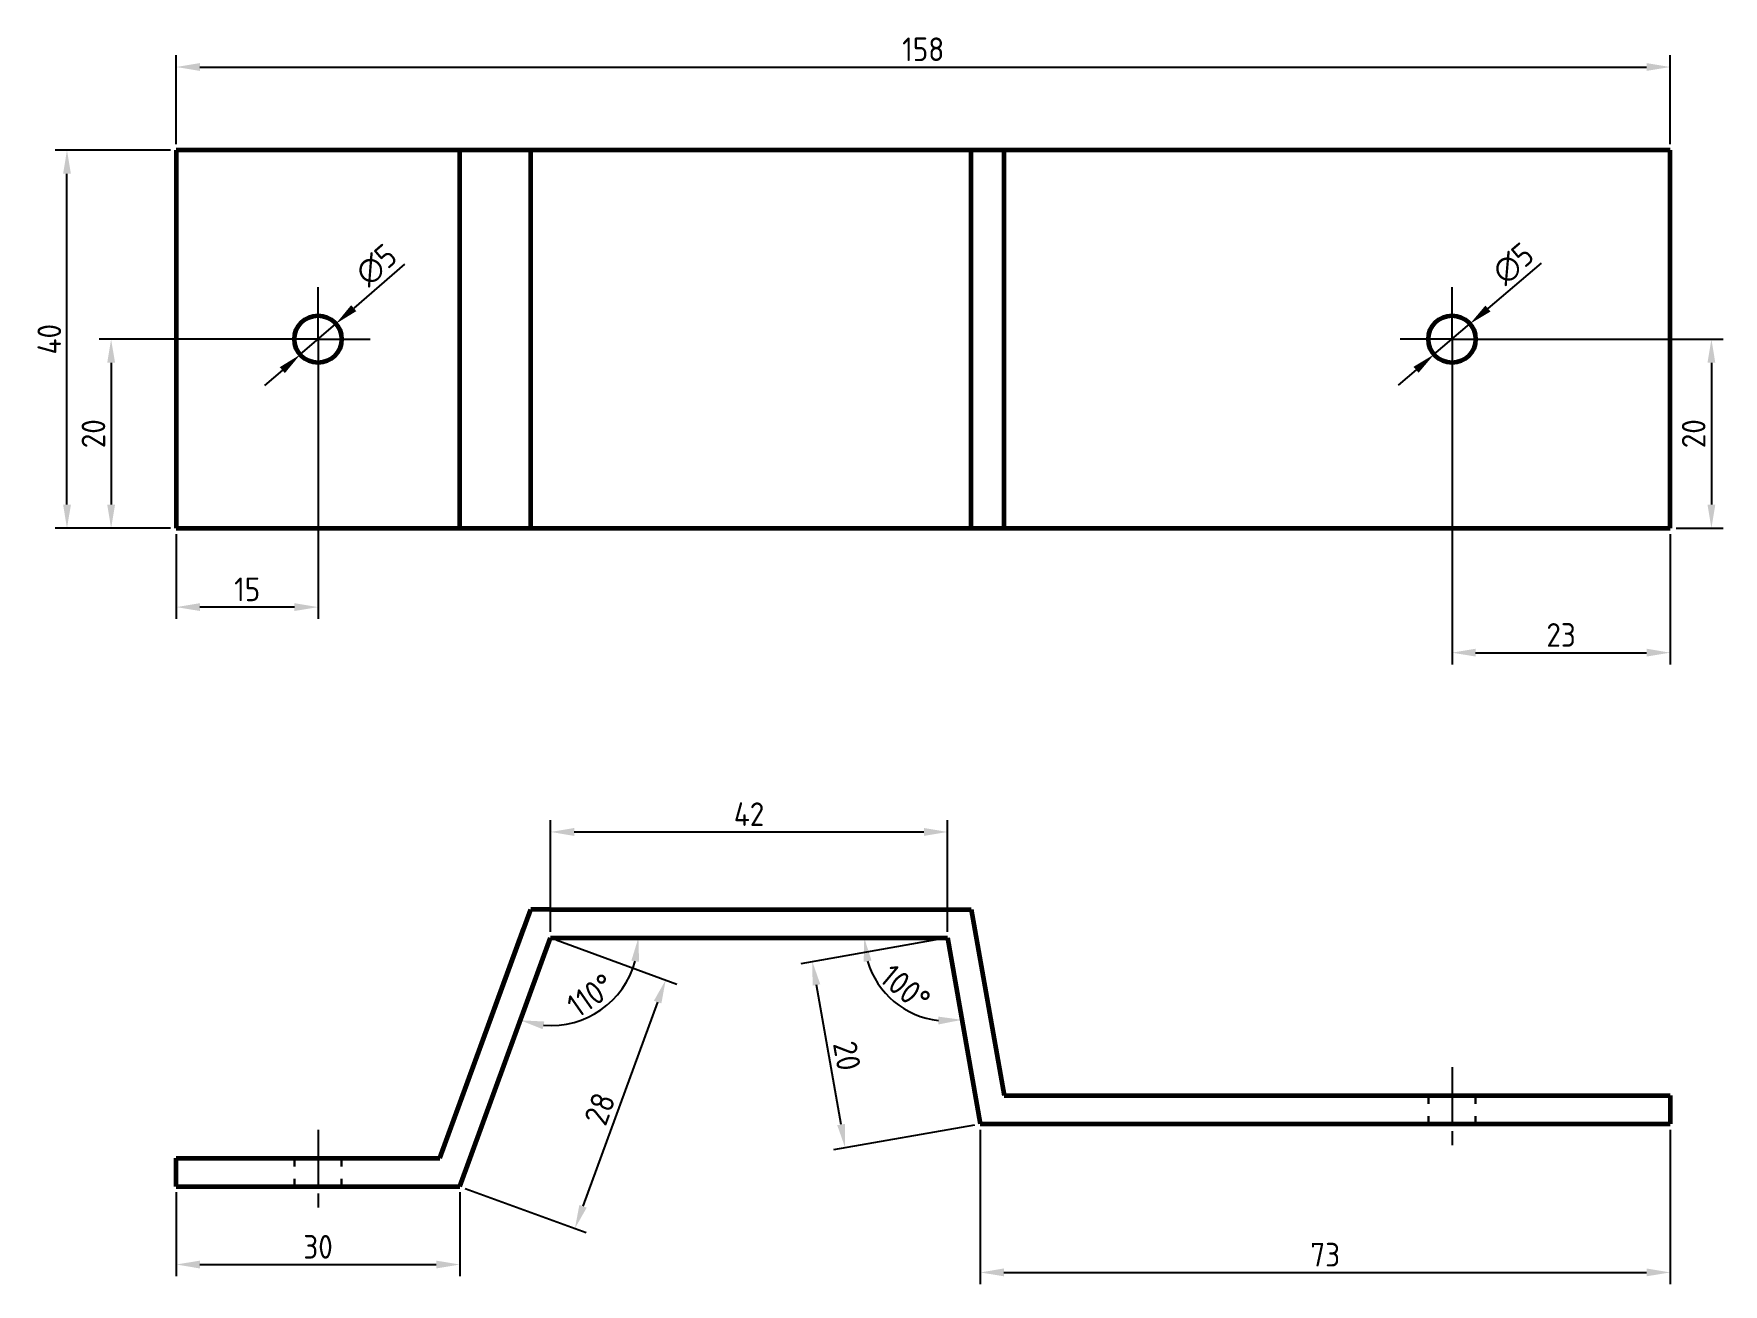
# Model space of a CAD drawing. Header units: millimetres. Extents: x 36 to 215, y 140 to 273.
import ezdxf

# ---------------------------------------------------------------- set-up
doc = ezdxf.new("R2010")
doc.units = ezdxf.units.MM
for name, pattern in [('AM_ISO08W050', [18, 12, -1.5, 3, -1.5]), ('AM_ISO08W050x2', [9, 6, -0.75, 1.5, -0.75]), ('HIDDEN2', [4.7625, 3.175, -1.5875])]:
    doc.linetypes.add(name, pattern=pattern)
doc.layers.get('0').update_dxf_attribs({"lineweight": 60})
for name, color, linetype, lineweight in [('AM_7', 4, 'AM_ISO08W050', 25), ('Annotations', 50, 'Continuous', 30), ('Hidden Line', 7, 'HIDDEN2', 30)]:
    doc.layers.add(name, color=color, linetype=linetype, lineweight=lineweight)
doc.styles.get("Standard").update_dxf_attribs({"font": 'ISOCP.SHX'})
doc.dimstyles.new('Annotative', dxfattribs={"dimscale": 0, "dimtxt": 2.5, "dimasz": 2.5, "dimexe": 1.25, "dimexo": 0.625, "dimtad": 1, "dimtxsty": 'Standard', "dimcen": 2.5, "dimadec": 0, "dimazin": 0, "dimtfac": 1, "dimtmove": 0, "dimatfit": 3, "dimfxl": 1, "dimarcsym": 0})

# ---------------------------------------------------------------- blocks, each defined once
blk = doc.blocks.new('*D3')
at = {"layer": 'Annotations', "color": 0, "lineweight": -2, "transparency": 16777216}
for p, q in [((50.77, 260.39), (38.58, 260.39)), ((39.83, 222.89), (39.83, 257.89)), ((50.77, 220.39), (38.58, 220.39))]:
    blk.add_line(p, q, dxfattribs=at)
at = {"layer": 'Annotations', "color": 0, "transparency": 16777216}
for points in [[(39.42, 257.89), (40.25, 257.89), (39.83, 260.39)], [(39.42, 222.89), (40.25, 222.89), (39.83, 220.39)]]:
    blk.add_solid(points, dxfattribs=at)
at = {"layer": 'Defpoints', "color": 0, "transparency": 16777216}
for p in [(39.83, 260.39), (51.4, 260.39), (51.4, 220.39)]:
    blk.add_point(p, dxfattribs=at)
at = {"layer": 'Annotations', "color": 0, "transparency": 16777216, "insert": (37.96, 240.39), "char_height": 2.5, "attachment_point": 5, "rotation": 90}
blk.add_mtext('40', dxfattribs=at)
blk = doc.blocks.new('*D4')
at = {"layer": 'Annotations', "color": 0, "lineweight": -2, "transparency": 16777216}
for p, q in [((51.4, 261.02), (51.4, 270.44)), ((209.48, 261.02), (209.48, 270.44)), ((53.9, 269.19), (206.98, 269.19))]:
    blk.add_line(p, q, dxfattribs=at)
at = {"layer": 'Annotations', "color": 0, "transparency": 16777216}
for points in [[(53.9, 269.61), (53.9, 268.78), (51.4, 269.19)], [(206.98, 269.61), (206.98, 268.78), (209.48, 269.19)]]:
    blk.add_solid(points, dxfattribs=at)
at = {"layer": 'Defpoints', "color": 0, "transparency": 16777216}
for p in [(209.48, 269.19), (51.4, 260.39), (209.48, 260.39)]:
    blk.add_point(p, dxfattribs=at)
at = {"layer": 'Annotations', "color": 0, "transparency": 16777216, "insert": (130.44, 271.07), "char_height": 2.5, "attachment_point": 5}
blk.add_mtext('158', dxfattribs=at)
blk = doc.blocks.new('*D5')
at = {"layer": 'Annotations', "color": 0, "lineweight": -2, "transparency": 16777216}
for p, q in [((51.4, 150.12), (51.4, 141.23)), ((81.4, 150.12), (81.4, 141.23)), ((53.9, 142.48), (78.9, 142.48))]:
    blk.add_line(p, q, dxfattribs=at)
at = {"layer": 'Annotations', "color": 0, "transparency": 16777216}
for points in [[(53.9, 142.89), (53.9, 142.06), (51.4, 142.48)], [(78.9, 142.89), (78.9, 142.06), (81.4, 142.48)]]:
    blk.add_solid(points, dxfattribs=at)
at = {"layer": 'Defpoints', "color": 0, "transparency": 16777216}
for p in [(51.4, 150.75), (81.4, 150.75), (81.4, 142.48)]:
    blk.add_point(p, dxfattribs=at)
at = {"layer": 'Annotations', "color": 0, "transparency": 16777216, "insert": (66.4, 144.35), "char_height": 2.5, "attachment_point": 5}
blk.add_mtext('30', dxfattribs=at)
blk = doc.blocks.new('*D6')
at = {"layer": 'Annotations', "color": 0, "lineweight": -2, "transparency": 16777216}
for p, q in [((136.48, 156.72), (136.48, 140.39)), ((209.48, 156.72), (209.48, 140.39)), ((138.98, 141.64), (206.98, 141.64))]:
    blk.add_line(p, q, dxfattribs=at)
at = {"layer": 'Annotations', "color": 0, "transparency": 16777216}
for points in [[(138.98, 142.06), (138.98, 141.23), (136.48, 141.64)], [(206.98, 142.06), (206.98, 141.23), (209.48, 141.64)]]:
    blk.add_solid(points, dxfattribs=at)
at = {"layer": 'Defpoints', "color": 0, "transparency": 16777216}
for p in [(136.48, 157.35), (209.48, 157.35), (209.48, 141.64)]:
    blk.add_point(p, dxfattribs=at)
at = {"layer": 'Annotations', "color": 0, "transparency": 16777216, "insert": (172.98, 143.52), "char_height": 2.5, "attachment_point": 5}
blk.add_mtext('73', dxfattribs=at)
blk = doc.blocks.new('*D7')
at = {"layer": 'Annotations', "color": 0, "lineweight": -2, "transparency": 16777216}
for p, q in [((132.39, 176.94), (117.48, 174.31)), ((121.75, 157.29), (119.14, 172.06)), ((135.87, 157.24), (120.95, 154.61))]:
    blk.add_line(p, q, dxfattribs=at)
at = {"layer": 'Annotations', "color": 0, "transparency": 16777216}
for points in [[(119.55, 172.13), (118.73, 171.99), (118.71, 174.52)], [(122.16, 157.36), (121.34, 157.22), (122.18, 154.83)]]:
    blk.add_solid(points, dxfattribs=at)
at = {"layer": 'Defpoints', "color": 0, "transparency": 16777216}
for p in [(133.01, 177.05), (118.71, 174.52), (136.48, 157.35)]:
    blk.add_point(p, dxfattribs=at)
at = {"layer": 'Annotations', "color": 0, "transparency": 16777216, "insert": (122.37, 164.56), "char_height": 2.5, "attachment_point": 5, "rotation": 280}
blk.add_mtext('20', dxfattribs=at)
blk = doc.blocks.new('*D8')
at = {"layer": 'Annotations', "color": 0, "lineweight": -2, "transparency": 16777216}
for p, q in [((91.6, 176.83), (104.37, 172.16)), ((94.44, 148.64), (102.34, 170.24)), ((81.98, 150.53), (94.76, 145.86))]:
    blk.add_line(p, q, dxfattribs=at)
at = {"layer": 'Annotations', "color": 0, "transparency": 16777216}
for points in [[(101.94, 170.39), (102.73, 170.1), (103.19, 172.59)], [(94.05, 148.78), (94.83, 148.5), (93.58, 146.29)]]:
    blk.add_solid(points, dxfattribs=at)
at = {"layer": 'Defpoints', "color": 0, "transparency": 16777216}
for p in [(91.01, 177.05), (103.19, 172.59), (81.4, 150.75)]:
    blk.add_point(p, dxfattribs=at)
at = {"layer": 'Annotations', "color": 0, "transparency": 16777216, "insert": (96.21, 158.95), "char_height": 2.5, "attachment_point": 5, "rotation": 69.9213}
blk.add_mtext('28', dxfattribs=at)
blk = doc.blocks.new('*D9')
at = {"layer": 'Annotations', "color": 0, "lineweight": -2, "transparency": 16777216}
for p, q in [((91.01, 177.67), (91.01, 189.5)), ((93.51, 188.25), (130.51, 188.25)), ((133.01, 177.67), (133.01, 189.5))]:
    blk.add_line(p, q, dxfattribs=at)
at = {"layer": 'Annotations', "color": 0, "transparency": 16777216}
for points in [[(93.51, 188.67), (93.51, 187.83), (91.01, 188.25)], [(130.51, 188.67), (130.51, 187.83), (133.01, 188.25)]]:
    blk.add_solid(points, dxfattribs=at)
at = {"layer": 'Defpoints', "color": 0, "transparency": 16777216}
for p in [(133.01, 188.25), (91.01, 177.05), (133.01, 177.05)]:
    blk.add_point(p, dxfattribs=at)
at = {"layer": 'Annotations', "color": 0, "transparency": 16777216, "insert": (112.01, 190.13), "char_height": 2.5, "attachment_point": 5}
blk.add_mtext('42', dxfattribs=at)
blk = doc.blocks.new('*D10')
at = {"layer": 'Annotations', "color": 0, "lineweight": -2, "transparency": 16777216}
blk.add_arc((91.01, 177.05), 9.29, 265.3895, 344.5318, dxfattribs=at)
at = {"layer": 'Annotations', "color": 0, "transparency": 16777216}
for points in [[(99.55, 174.62), (100.37, 174.51), (100.3, 177.05)], [(90.17, 167.38), (90.35, 168.19), (87.82, 168.32)]]:
    blk.add_solid(points, dxfattribs=at)
at = {"layer": 'Defpoints', "color": 0, "transparency": 16777216}
for p in [(91.01, 177.05), (91.01, 177.05), (133.01, 177.05), (93.67, 168.15), (81.4, 150.75)]:
    blk.add_point(p, dxfattribs=at)
at = {"layer": 'Annotations', "color": 0, "transparency": 16777216, "insert": (95.26, 170.97), "char_height": 2.5, "attachment_point": 5, "rotation": 34.9606}
blk.add_mtext('110°', dxfattribs=at)
blk = doc.blocks.new('*D11')
at = {"layer": 'Annotations', "color": 0, "lineweight": -2, "transparency": 16777216}
blk.add_arc((133.01, 177.05), 8.81, 196.3181, 263.6819, dxfattribs=at)
at = {"layer": 'Annotations', "color": 0, "transparency": 16777216}
for points in [[(124.14, 174.51), (124.97, 174.63), (124.2, 177.05)], [(132.03, 168.71), (132.05, 167.88), (134.54, 168.37)]]:
    blk.add_solid(points, dxfattribs=at)
at = {"layer": 'Defpoints', "color": 0, "transparency": 16777216}
for p in [(91.01, 177.05), (133.01, 177.05), (133.01, 177.05), (125.65, 172.21), (136.48, 157.35)]:
    blk.add_point(p, dxfattribs=at)
at = {"layer": 'Annotations', "color": 0, "transparency": 16777216, "insert": (128.55, 171.73), "char_height": 2.5, "attachment_point": 5, "rotation": 320}
blk.add_mtext('100°', dxfattribs=at)
blk = doc.blocks.new('*D12')
at = {"layer": 'Annotations', "color": 0, "lineweight": -2, "transparency": 16777216}
for p, q in [((75.54, 248.33), (70.17, 243.67)), ((64.51, 238.76), (68.29, 242.03)), ((62.62, 237.12), (60.73, 235.48))]:
    blk.add_line(p, q, dxfattribs=at)
at = {"layer": 'Annotations', "color": 0, "transparency": 16777216}
for points in [[(69.9, 243.99), (70.45, 243.36), (68.29, 242.03)], [(62.35, 237.43), (62.89, 236.8), (64.51, 238.76)]]:
    blk.add_solid(points, dxfattribs=at)
at = {"layer": 'Defpoints', "color": 0, "transparency": 16777216}
for p in [(68.29, 242.03), (64.51, 238.76)]:
    blk.add_point(p, dxfattribs=at)
at = {"layer": 'Annotations', "color": 0, "transparency": 16777216, "insert": (72.57, 248.24), "char_height": 2.5, "attachment_point": 5, "rotation": 40.9497}
blk.add_mtext('∅5', dxfattribs=at)
blk = doc.blocks.new('*D13')
at = {"layer": 'Annotations', "color": 0, "lineweight": -2, "transparency": 16777216}
for p, q in [((195.84, 248.44), (190.2, 243.64)), ((184.49, 238.77), (188.3, 242.02)), ((182.59, 237.15), (180.69, 235.53))]:
    blk.add_line(p, q, dxfattribs=at)
at = {"layer": 'Annotations', "color": 0, "transparency": 16777216}
for points in [[(189.93, 243.95), (190.47, 243.32), (188.3, 242.02)], [(182.32, 237.47), (182.86, 236.84), (184.49, 238.77)]]:
    blk.add_solid(points, dxfattribs=at)
at = {"layer": 'Defpoints', "color": 0, "transparency": 16777216}
for p in [(188.3, 242.02), (184.49, 238.77)]:
    blk.add_point(p, dxfattribs=at)
at = {"layer": 'Annotations', "color": 0, "transparency": 16777216, "insert": (192.88, 248.38), "char_height": 2.5, "attachment_point": 5, "rotation": 40.4326}
blk.add_mtext('∅5', dxfattribs=at)
blk = doc.blocks.new('*D15')
at = {"layer": 'Annotations', "color": 0, "lineweight": -2, "transparency": 16777216}
for p, q in [((65.77, 240.39), (43.25, 240.39)), ((44.5, 237.89), (44.5, 222.89)), ((50.77, 220.39), (43.25, 220.39))]:
    blk.add_line(p, q, dxfattribs=at)
at = {"layer": 'Annotations', "color": 0, "transparency": 16777216}
for points in [[(44.09, 237.89), (44.92, 237.89), (44.5, 240.39)], [(44.09, 222.89), (44.92, 222.89), (44.5, 220.39)]]:
    blk.add_solid(points, dxfattribs=at)
at = {"layer": 'Defpoints', "color": 0, "transparency": 16777216}
for p in [(66.4, 240.39), (44.5, 220.39), (51.4, 220.39)]:
    blk.add_point(p, dxfattribs=at)
at = {"layer": 'Annotations', "color": 0, "transparency": 16777216, "insert": (42.63, 230.39), "char_height": 2.5, "attachment_point": 5, "rotation": 90}
blk.add_mtext('20', dxfattribs=at)
blk = doc.blocks.new('*D16')
at = {"layer": 'Annotations', "color": 0, "lineweight": -2, "transparency": 16777216}
for p, q in [((66.4, 239.77), (66.4, 210.79)), ((51.4, 219.77), (51.4, 210.79)), ((63.9, 212.04), (53.9, 212.04))]:
    blk.add_line(p, q, dxfattribs=at)
at = {"layer": 'Annotations', "color": 0, "transparency": 16777216}
for points in [[(53.9, 212.46), (53.9, 211.63), (51.4, 212.04)], [(63.9, 212.46), (63.9, 211.63), (66.4, 212.04)]]:
    blk.add_solid(points, dxfattribs=at)
at = {"layer": 'Defpoints', "color": 0, "transparency": 16777216}
for p in [(66.4, 240.39), (51.4, 220.39), (51.4, 212.04)]:
    blk.add_point(p, dxfattribs=at)
at = {"layer": 'Annotations', "color": 0, "transparency": 16777216, "insert": (58.9, 213.92), "char_height": 2.5, "attachment_point": 5}
blk.add_mtext('15', dxfattribs=at)
blk = doc.blocks.new('*D17')
at = {"layer": 'Annotations', "color": 0, "lineweight": -2, "transparency": 16777216}
for p, q in [((186.4, 239.77), (186.4, 205.97)), ((209.48, 219.77), (209.48, 205.97)), ((188.9, 207.22), (206.98, 207.22))]:
    blk.add_line(p, q, dxfattribs=at)
at = {"layer": 'Annotations', "color": 0, "transparency": 16777216}
for points in [[(188.9, 207.64), (188.9, 206.81), (186.4, 207.22)], [(206.98, 207.64), (206.98, 206.81), (209.48, 207.22)]]:
    blk.add_solid(points, dxfattribs=at)
at = {"layer": 'Defpoints', "color": 0, "transparency": 16777216}
for p in [(186.4, 240.39), (209.48, 220.39), (209.48, 207.22)]:
    blk.add_point(p, dxfattribs=at)
at = {"layer": 'Annotations', "color": 0, "transparency": 16777216, "insert": (197.94, 209.1), "char_height": 2.5, "attachment_point": 5}
blk.add_mtext('23', dxfattribs=at)
blk = doc.blocks.new('*D18')
at = {"layer": 'Annotations', "color": 0, "lineweight": -2, "transparency": 16777216}
for p, q in [((187.02, 240.39), (215.1, 240.39)), ((213.85, 237.89), (213.85, 222.89)), ((210.11, 220.39), (215.1, 220.39))]:
    blk.add_line(p, q, dxfattribs=at)
at = {"layer": 'Annotations', "color": 0, "transparency": 16777216}
for points in [[(213.43, 237.89), (214.26, 237.89), (213.85, 240.39)], [(213.43, 222.89), (214.26, 222.89), (213.85, 220.39)]]:
    blk.add_solid(points, dxfattribs=at)
at = {"layer": 'Defpoints', "color": 0, "transparency": 16777216}
for p in [(186.4, 240.39), (209.48, 220.39), (213.85, 220.39)]:
    blk.add_point(p, dxfattribs=at)
at = {"layer": 'Annotations', "color": 0, "transparency": 16777216, "insert": (211.97, 230.39), "char_height": 2.5, "attachment_point": 5, "rotation": 90}
blk.add_mtext('20', dxfattribs=at)

msp = doc.modelspace()

# ---------------------------------------------------------------- linework, layer by layer
for p, q in [((209.483, 260.395), (51.397, 260.395)), ((51.397, 260.395), (51.397, 220.395)), ((81.397, 220.395), (81.397, 260.395)), ((88.912, 220.395), (88.912, 260.395)), ((135.527, 220.395), (135.527, 260.395)), ((139, 220.395), (139, 260.395)), ((209.483, 220.395), (209.483, 260.395)), ((51.397, 220.395), (209.483, 220.395)), ((79.3, 153.747), (88.912, 180.046)), ((91.01, 180.046), (88.912, 180.046)), ((91.01, 180.046), (135.527, 180.046)), ((135.527, 180.046), (139, 160.35)), ((79.3, 153.747), (88.192, 178.076)), ((81.397, 150.747), (91.01, 177.046)), ((91.01, 177.046), (133.01, 177.046)), ((133.01, 177.046), (136.483, 157.35)), ((139, 160.35), (209.483, 160.35)), ((209.483, 160.35), (209.483, 157.35)), ((136.483, 157.35), (209.483, 157.35)), ((51.397, 153.747), (79.3, 153.747)), ((51.397, 150.747), (51.397, 153.747)), ((51.397, 150.747), (81.397, 150.747))]:
    msp.add_line(p, q)
for centre in [(66.397, 240.395), (186.397, 240.395)]:
    msp.add_circle(centre, 2.5)
at = {"layer": 'AM_7', "linetype": 'AM_ISO08W050x2'}
for p, q in [((66.397, 240.395), (66.397, 245.895)), ((186.397, 240.395), (186.397, 245.895)), ((66.397, 240.395), (60.897, 240.395)), ((66.397, 240.395), (71.897, 240.395)), ((66.397, 240.395), (66.397, 234.895)), ((186.397, 240.395), (180.897, 240.395)), ((186.397, 240.395), (191.897, 240.395)), ((186.397, 240.395), (186.397, 234.895)), ((186.397, 163.35), (186.397, 154.35)), ((66.397, 156.747), (66.397, 147.747))]:
    msp.add_line(p, q, dxfattribs=at)
at = {"layer": 'Hidden Line'}
for p, q in [((183.897, 160.35), (183.897, 159.465)), ((188.897, 160.35), (188.897, 159.465)), ((183.897, 157.35), (183.897, 158.164)), ((188.897, 157.35), (188.897, 158.164)), ((63.897, 153.747), (63.897, 152.863)), ((68.897, 153.747), (68.897, 152.863)), ((63.897, 150.747), (63.897, 151.562)), ((68.897, 150.747), (68.897, 151.562))]:
    msp.add_line(p, q, dxfattribs=at)

# ---------------------------------------------------------------- dimensions: what is measured, and where the dimension line sits
at = {"layer": 'Annotations'}
for base, p1, p2, text, picture, middle in [((209.483, 269.192), (51.397, 260.395), (209.483, 260.395), '158', '*D4', (130.44, 271.067)), ((209.483, 207.223), (186.397, 240.395), (209.483, 220.395), '23', '*D17', (197.94, 209.098))]:
    dim = msp.add_linear_dim(base=base, p1=p1, p2=p2, text=text, dimstyle='Annotative', dxfattribs=at)
    dim.commit()
    dim.dimension.update_dxf_attribs({"geometry": picture, "text_midpoint": middle})
for base, p1, p2, angle, picture, middle, dimtype in [((39.834, 260.395), (51.397, 220.395), (51.397, 260.395), 90, '*D3', (39.834, 240.395), 160), ((213.846, 220.395), (186.397, 240.395), (209.483, 220.395), 90, '*D18', (213.846, 230.395), 160), ((103.194, 172.592), (81.397, 150.747), (91.01, 177.046), 69.92126, '*D8', (97.973, 158.308), 161), ((118.709, 174.524), (136.483, 157.35), (133.01, 177.046), 100, '*D7', (120.524, 164.231), 161)]:
    dim = msp.add_linear_dim(base=base, p1=p1, p2=p2, angle=angle, dimstyle='Annotative', dxfattribs=at)
    dim.commit()
    dim.dimension.update_dxf_attribs({"geometry": picture, "text_midpoint": middle, "dimtype": dimtype})
dim = msp.add_diameter_dim_2p(p1=(64.509, 238.756), p2=(68.285, 242.033), dimstyle='Annotative', dxfattribs=at)
dim.commit()
dim.dimension.update_dxf_attribs({"geometry": '*D12', "text_midpoint": (73.8, 246.819)})
dim = msp.add_diameter_dim_2p(p1=(184.494, 238.774), p2=(188.3, 242.016), dimstyle='Annotative', dxfattribs=at)
dim.commit()
dim.dimension.update_dxf_attribs({"geometry": '*D13', "text_midpoint": (194.093, 246.952), "dimtype": 163})
dim = msp.add_linear_dim(base=(44.502, 220.395), p1=(66.397, 240.395), p2=(51.397, 220.395), angle=90, dimstyle='Annotative', dxfattribs=at)
dim.commit()
dim.dimension.update_dxf_attribs({"geometry": '*D15', "text_midpoint": (42.627, 230.395)})
for base, p1, p2, picture, middle in [((51.397, 212.045), (66.397, 240.395), (51.397, 220.395), '*D16', (58.897, 213.92)), ((209.483, 141.645), (136.483, 157.35), (209.483, 157.35), '*D6', (172.983, 143.52)), ((81.397, 142.477), (51.397, 150.747), (81.397, 150.747), '*D5', (66.397, 144.352))]:
    dim = msp.add_linear_dim(base=base, p1=p1, p2=p2, dimstyle='Annotative', dxfattribs=at)
    dim.commit()
    dim.dimension.update_dxf_attribs({"geometry": picture, "text_midpoint": middle})
dim = msp.add_aligned_dim(p1=(91.01, 177.046), p2=(133.01, 177.046), distance=11.205, dimstyle='Annotative', dxfattribs=at)
dim.commit()
dim.dimension.update_dxf_attribs({"geometry": '*D9', "text_midpoint": (112.01, 190.126)})
for base, line1, line2, picture, middle in [((93.666, 168.145), ((91.01, 177.046), (133.01, 177.046)), ((81.397, 150.747), (91.01, 177.046)), '*D10', (95.258, 170.97)), ((125.651, 172.206), ((133.01, 177.046), (136.483, 157.35)), ((91.01, 177.046), (133.01, 177.046)), '*D11', (128.554, 171.735))]:
    dim = msp.add_angular_dim_2l(base=base, line1=line1, line2=line2, dimstyle='Annotative', override={"dimscale": 0}, dxfattribs=at)
    dim.commit()
    dim.dimension.update_dxf_attribs({"geometry": picture, "text_midpoint": middle})

doc.saveas('drawing.dxf')
